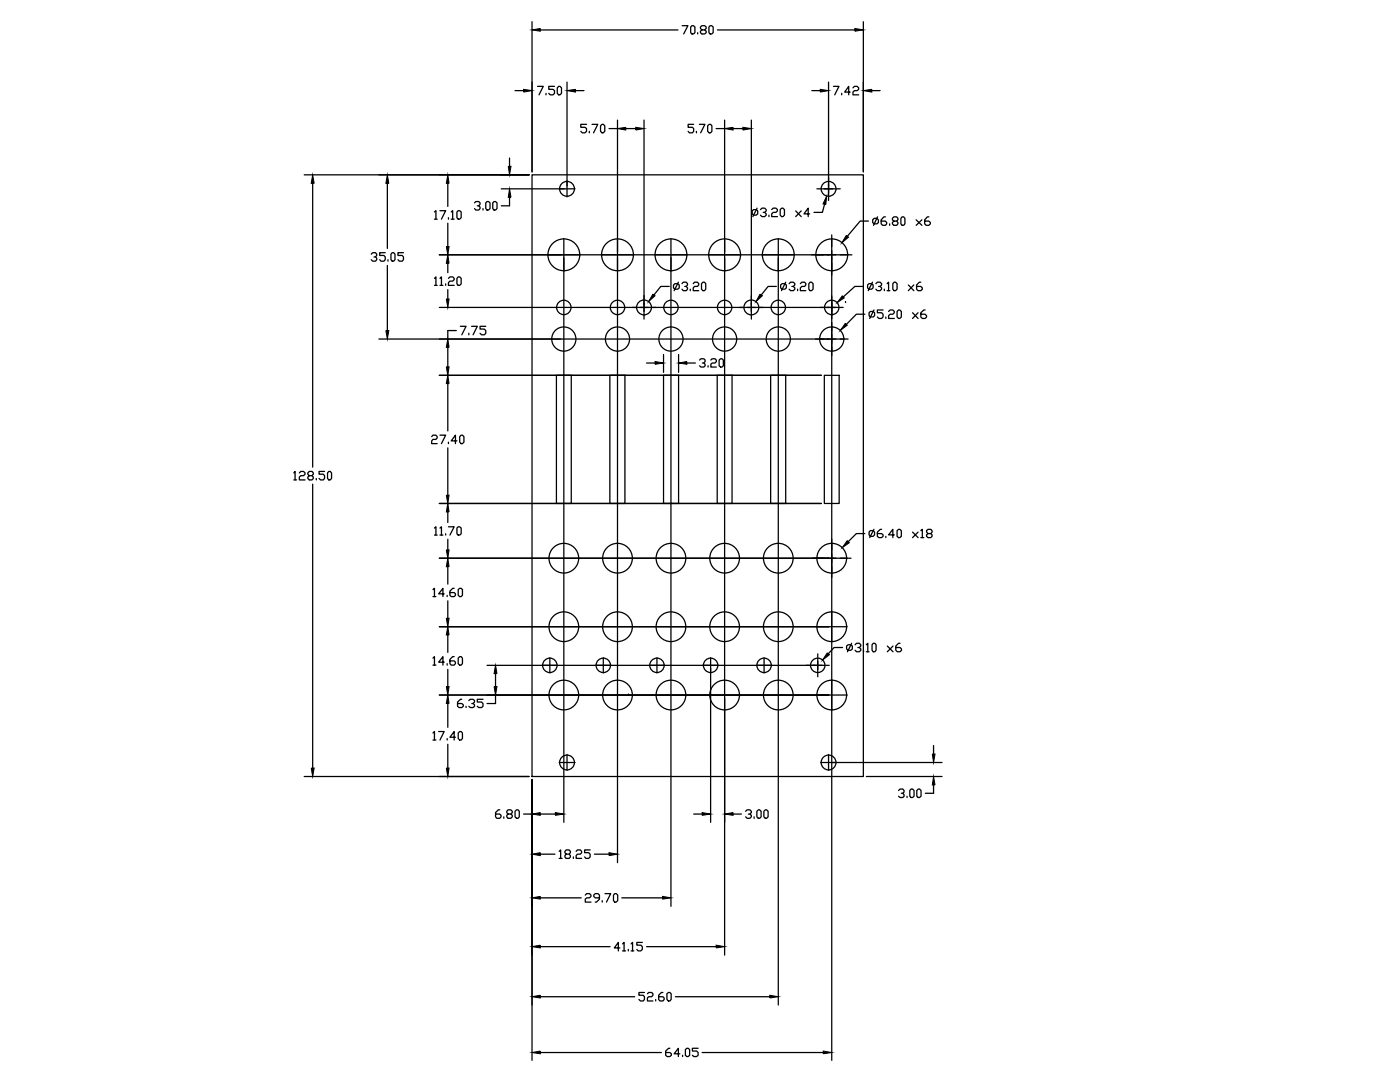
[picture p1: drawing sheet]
<svg xmlns="http://www.w3.org/2000/svg" width="279mm" height="216mm" viewBox="0 0 279 216" stroke-linecap="round" stroke-linejoin="round" font-family="sans-serif">
<g fill="none" stroke="#000" stroke-width=".25">
<path d="M102.8 18.1h1.7M106.2 4.3v30M107.3 17.2h1.1l-.8 1.7M107.8 6h27.5M109 18.6v.3M110.7 17.2h-1.2v.6h.9l.3 .3v.5l-.3 .3h-.6l-.3-.3M111.2 17.5l.3-.3h.3l.3 .3v1.1l-.3 .3h-.3l-.3-.3zM113.2 16.4v20.7M114.9 18.1h1.6M136.1 5.1h1.2l-.9 1.7M137.8 5.4l.3-.3h.3l.3 .3v1.1l-.3 .3h-.3l-.3-.3zM139.2 6.5v.3"/>
<path d="M140.1 6l-.3-.3v-.3l.3-.3h.5l.3 .3v.3l-.3 .3h-.5l-.3 .2v.3l.3 .3h.5l.3-.3v-.3l-.3-.2M141.5 5.4l.2-.3h.3l.3 .3v1.1l-.3 .3h-.3l-.2-.3zM143.2 6h27.4M162 18.1h1.7M165.4 16.4v22.1M166.3 17.2h1.1l-.8 1.7M168 18.6v.3M169.7 18.4h-1.1l.8-1.2v1.7M170.2 17.5l.3-.3h.6l.3 .3v.3l-.3 .3h-.6l-.3 .3v.5h1.2M172.3 4.3v30M174 18.1h1.6M60.7 34.9h44.9"/>
<path d="M62.4 36.6v56.6M77.3 36.6v13M89.4 36.6v4.6M100 37.7h12.6M101.7 39.4v1.7h-1.7M101.7 31.5v1.7M106.2 34.9h66.1v120h-66.1zM111.6 37.7h3.2M113.2 36.1v3.2M117.1 24.8h-1.2v.6h.9l.3 .3v.5l-.3 .3h-.6l-.3-.3M117.6 26.2v.3M118.2 24.8h1.1l-.8 1.7"/>
<path d="M119.8 25.1l.3-.3h.3l.3 .3v1.1l-.3 .3h-.3l-.3-.3zM121.5 25.7h1.7M123.2 24v26.3M124.9 25.7h2M128.5 24v38.1M138.4 24.8h-1.1v.6h.9l.2 .3v.5l-.2 .3h-.6l-.3-.3M139 26.2v.3M139.6 24.8h1.1l-.9 1.7M141.2 25.1l.3-.3h.3l.3 .3v1.1l-.3 .3h-.3l-.3-.3zM142.9 25.7h1.7M144.6 24v26.3M146.3 25.7h2"/>
<path d="M149.9 24v38.1M163 37.7h.7M163.8 37.7h3.2M164.5 37.7h1.7M165.4 36.1v3.2M165.4 39.4v.6M167.1 37.7h.6M74.1 50.7l.3-.3h.5l.3 .3v.3l-.3 .3h-.3M74.9 51.3l.3 .2v.3l-.3 .3h-.5l-.3-.3M76.9 50.4h-1.1v.6h.8l.3 .3v.5l-.3 .3h-.6l-.2-.3M77.3 53v13M77.4 51.8v.3"/>
<path d="M78.3 50.4h.3l.2 .3v1.1l-.2 .3h-.3l-.3-.3v-1.1zM80.5 50.4h-1.1v.6h.9l.2 .3v.5l-.2 .3h-.6l-.3-.3M86.7 42.3l.3-.3v1.7M86.7 55.5l.3-.3v1.7M86.7 43.7h.6M86.7 56.9h.6M87.7 50.8h79.1M87.8 42h1.1l-.8 1.7M87.8 55.5l.3-.3v1.7M87.8 56.9h.6M88.9 56.6v.3M89.4 44.5v4.7"/>
<path d="M89.4 52.5v1.9M89.4 57.8v1.9M89.5 55.5l.3-.3h.5l.3 .3v.3l-.3 .3h-.5l-.3 .3v.5h1.1M89.5 43.4v.3M90 42.3l.3-.3v1.7M90 43.7h.6M91.2 42.3l.2-.3h.3l.3 .3v1.1l-.3 .3h-.3l-.2-.3zM91.4 55.2h.3l.3 .3v1.1l-.3 .3h-.3l-.2-.3v-1.1zM94.7 40.5l.3-.3h.5l.3 .3v.3l-.3 .3h-.2M95.5 41.1l.3 .2v.3l-.3 .3h-.5l-.3-.3M96.4 41.6v.3M97.2 40.2h.3l.3 .3v1.1l-.3 .3h-.3l-.3-.3v-1.1z"/>
<path d="M98.3 40.5l.3-.3h.3l.3 .3v1.1l-.3 .3h-.3l-.3-.3zM109.3 50.8h6.5M112.5 47.6v6.5M112.5 51.4v112.7M120 50.8h6.5M123.2 47.6v6.5M123.2 51.4v120.7M128.5 59.8v3.9M130.6 50.8h6.6M133.6 57.2h-1.7l-1.4 1.6M133.9 47.6v6.5M133.9 51.4v129.5"/>
<path d="M134.4 56.9l.3-.3h.6l.3 .3v.5l-.3 .3h-.6l-.3-.3zM135.4 56.3l-.9 1.7M136.1 56.6l.3-.3h.6l.2 .3v.3l-.2 .3h-.3M137 57.2l.2 .2v.3l-.2 .3h-.6l-.3-.3M137.8 57.7v.3M138.3 56.6l.3-.3h.6l.2 .3v.3l-.2 .3h-.6l-.3 .2v.6h1.1M140 56.6l.3-.3h.3l.2 .3v1.1l-.2 .3h-.3l-.3-.3zM141.4 50.8h6.5M144.6 47.6v6.5M144.6 51.4v139.2M149.9 59.8v3.9M150.1 42.1l.3-.3h.5l.3 .3v.6l-.3 .2h-.5l-.3-.2z"/>
<path d="M151.1 41.5l-.9 1.7M151.8 41.8l.3-.3h.5l.3 .3v.3l-.3 .3h-.3M152.1 50.8h6.5M152.6 42.4l.3 .3v.2l-.3 .3h-.5l-.3-.3M153.5 42.9v.3M154 41.8l.3-.3h.6l.3 .3v.3l-.3 .3h-.6l-.3 .3v.5h1.2M154.9 57.2h-1.6l-1.4 1.6M155.3 47.6v6.5M155.3 51.4v149.1M155.7 41.8l.3-.3h.3l.3 .3v1.1l-.3 .3h-.3l-.3-.3zM155.8 56.9l.3-.3h.5l.3 .3v.5l-.3 .3h-.5l-.3-.3zM156.8 56.3l-.8 1.7"/>
<path d="M157.5 56.6l.3-.3h.5l.3 .3v.3l-.3 .3h-.3M158.3 57.2l.3 .2v.3l-.3 .3h-.5l-.3-.3M158.8 42.1l1.1 1.1M159.2 57.7v.3M159.7 56.6l.3-.3h.6l.2 .3v.3l-.2 .3h-.6l-.3 .2v.6h1.1M159.9 42.1l-1.1 1.1M161.6 42.7h-1.2l.9-1.2v1.7M161.7 56.3h.3l.3 .3v1.1l-.3 .3h-.3l-.3-.3v-1.1zM162.7 50.8h6.6M164.6 40.8l-.5 1.6h-1.7M166 47.6v6.5M166 59.9v3.1"/>
<path d="M166 59.8v3.1M166 46.9v2.3M166 50v161.7M167.7 50.8h2.3M172.3 57.2h-1.7l-2.3 2M173.3 44.1h-1.6l-2.6 3M173.4 56.6h.6l.2 .3v.5l-.2 .3h-.6l-.3-.3v-.5zM174.1 56.3l-.8 1.7M174.2 43.9l.3-.3h.5l.3 .3v.5l-.3 .3h-.5l-.3-.3zM174.8 56.6l.3-.3h.5l.3 .3v.3l-.3 .3h-.3M175.1 43.3l-.8 1.7M175.6 57.2l.3 .2v.3l-.3 .3h-.5l-.3-.3"/>
<path d="M176.5 57.7v.3M176.7 43.3h-.3l-.5 .6v.8l.3 .3h.5l.3-.3v-.3l-.3-.3h-.8M177 56.6l.3-.3v1.7M177 58h.6M177.5 44.7v.3M178.4 44.1l-.3-.2v-.3l.3-.3h.5l.3 .3v.3l-.3 .2h-.5l-.3 .3v.3l.3 .3h.5l.3-.3v-.3l-.3-.3M178.4 56.3h.3l.3 .3v1.1l-.3 .3h-.3l-.2-.3v-1.1zM180 43.3h.3l.3 .3v1.1l-.3 .3h-.3l-.2-.3v-1.1zM181.3 56.9l1.1 1.1M182.4 56.9l-1.1 1.1M182.8 43.9l1.2 1.1M183.8 56.3h-.3l-.6 .6v.8l.3 .3h.6l.3-.3v-.3l-.3-.2h-.9"/>
<path d="M184 43.9l-1.2 1.1M185.4 43.3h-.3l-.6 .6v.8l.3 .3h.6l.3-.3v-.3l-.3-.3h-.9M75.6 67.7h91.2M87.7 74.9h76.2M87.7 61.3h79.1M89.4 69.3v3.9M89.4 76.5v9.5M91.1 66h-1.7v1.7M91.9 65.1h1.1l-.8 1.7M93.6 66.5v.3M94.1 65.1h1.2l-.9 1.7M96.9 65.1h-1.1v.6h.9l.2 .3v.5l-.2 .3h-.6l-.3-.3"/>
<path d="M111 74.9h3v25.6h-3zM121.7 74.9h3v25.6h-3zM129 72.4h1.7M132.4 74.9h3v25.6h-3zM132.4 70.7v3.6M135.4 70.7v3.6M137.1 72.4h1.7M139.6 71.8l.3-.2h.6l.2 .2v.3l-.2 .3h-.3M140.5 72.4l.2 .3v.3l-.2 .2h-.6l-.3-.2M141.3 73v.2M141.9 71.8l.2-.2h.6l.3 .2v.3l-.3 .3h-.6l-.2 .3v.5h1.1M143.1 74.9h3v25.6h-3z"/>
<path d="M143.5 71.8l.3-.2h.3l.3 .2v1.2l-.3 .2h-.3l-.3-.2zM153.8 74.9h3v25.6h-3zM163.5 67.7h5M164.5 61.3h3M164.5 74.9h3v25.6h-3zM166 65.1v5M167.7 67.7h1.6M167.7 61.3h.6M168.7 60.4h.1M172.6 62.7h-1.7l-2 2M173.7 62.1h.5l.3 .3v.6l-.3 .2h-.5l-.3-.2v-.6zM174.4 61.9l-.8 1.6"/>
<path d="M176.2 61.9h-1.1v.5h.8l.3 .3v.5l-.3 .3h-.5l-.3-.3M176.8 63.2v.3M177.3 62.1l.3-.2h.6l.3 .2v.3l-.3 .3h-.6l-.3 .3v.5h1.2M179 62.1l.3-.2h.3l.3 .2v1.1l-.3 .3h-.3l-.3-.3zM182.1 62.4l1.1 1.1M183.2 62.4l-1.1 1.1M184.6 61.9h-.2l-.6 .5v.8l.3 .3h.5l.3-.3v-.2l-.3-.3h-.8M58.6 94.4l.3-.3v1.7M58.6 95.8h.6M59.7 94.4l.3-.3h.6l.3 .3v.2l-.3 .3h-.6l-.3 .3v.6h1.2M61.7 94.9l-.3-.3v-.2l.3-.3h.6l.2 .3v.2l-.2 .3h-.6l-.3 .3v.3l.3 .3h.6l.2-.3v-.3l-.2-.3M62.4 96.6v56.6"/>
<path d="M63.1 95.5v.3M64.8 94.1h-1.1v.5h.8l.3 .3v.6l-.3 .3h-.5l-.3-.3M65.6 94.1h.3l.3 .3v1.1l-.3 .3h-.3l-.2-.3v-1.1zM86.2 87.1l.2-.3h.6l.3 .3v.3l-.3 .3h-.6l-.2 .3v.5h1.1M87.8 86.8h1.1l-.8 1.7M89.4 89.4v9.4M89.5 88.2v.3M91.2 88h-1.2l.9-1.2v1.7M91.7 87.1l.3-.3h.3l.3 .3v1.1l-.3 .3h-.3l-.3-.3zM86.4 117.6l.3-.2v1.6M86.4 119h.6M86.7 105.4l.3-.3v1.7"/>
<path d="M86.7 106.8h.6M87.7 100.5h76.2M87.7 111.4h79.1M87.8 105.4l.3-.3v1.7M87.8 106.8h.6M88.6 118.5h-1.1l.9-1.1v1.6M88.9 106.5v.3M89.2 118.8v.2M89.4 102.2v2.1M89.4 107.6v2.1M89.4 113.1v3.4M89.4 119.9v3.5"/>
<path d="M89.5 105.1h1.1l-.8 1.7M90.6 117.4h-.3l-.5 .5v.9l.2 .2h.6l.3-.2v-.3l-.3-.3h-.8M91.2 105.4l.2-.3h.3l.3 .3v1.1l-.3 .3h-.3l-.2-.3zM91.4 117.6l.3-.2h.3l.3 .2v1.2l-.3 .2h-.3l-.3-.2zM162.9 111.4h6.2M166 108.3v6.2M167.7 111.4h2.1M172.6 106.5h-1.7l-1.6 1.6M173.7 105.9h.5l.3 .3v.5l-.3 .3h-.5l-.3-.3v-.5zM174.4 105.6l-.8 1.7M175.9 105.6h-.2l-.6 .6v.8l.3 .3h.5l.3-.3v-.3l-.3-.2h-.8M176.8 107v.3"/>
<path d="M178.5 106.7h-1.2l.9-1.1v1.7M179 105.9l.3-.3h.3l.3 .3v1.1l-.3 .3h-.3l-.3-.3zM182.1 106.2l1.1 1.1M183.2 106.2l-1.1 1.1M183.8 105.9l.3-.3v1.7M183.8 107.3h.6M185.2 106.5l-.3-.3v-.3l.3-.3h.6l.2 .3v.3l-.2 .3h-.6l-.3 .2v.3l.3 .3h.6l.2-.3v-.3l-.2-.2M86.4 131.3l.3-.3v1.7M86.4 132.7h.6M87.7 125.1h77.7M87.7 138.7h77.7M88.6 132.1h-1.1l.9-1.1v1.7"/>
<path d="M89.2 132.4v.3M89.4 126.7v3.5M89.4 133.6v3.4M90.6 131h-.3l-.5 .6v.8l.2 .3h.6l.3-.3v-.3l-.3-.2h-.8M91.4 131.3l.3-.3h.3l.3 .3v1.1l-.3 .3h-.3l-.3-.3zM92.2 139.5h-.3l-.6 .6v.8l.3 .3h.6l.3-.3v-.3l-.3-.2h-.9M93.6 139.8l.3-.3h.5l.3 .3v.3l-.3 .3h-.2M96.4 139.5h-1.1v.6h.8l.3 .3v.5l-.3 .3h-.6l-.2-.3M97.2 132.8h66.8M98.9 138.7v1.7h-1.7M98.9 134.4v2.6M108.2 132.8h3.1"/>
<path d="M109.7 131.2v3.1M118.9 132.8h3.1M120.4 131.2v3.1M125.4 138.7h.1M129.6 132.8h3M131.1 131.2v3.1M140.3 132.8h3M141.8 131.2v3.1M141.8 133.4v30.7M151 132.8h3.1M152.5 131.2v3.1M161.7 132.8h3"/>
<path d="M162.9 125.1h6.2M162.9 138.7h6.2M163.2 131.2v3.1M163.2 130.5v.6M163.2 131.9v1.7M163.2 134.4v.6M164.9 132.8h.6M166 122v6.1M166 135.6v6.2M168.2 129.2h-1.7l-1.2 1.2M169 128.9l.3-.2h.5l.3 .2v.6l-.3 .3h-.5l-.3-.3zM170 128.4l-.9 1.7"/>
<path d="M170.6 128.7l.3-.3h.6l.3 .3v.2l-.3 .3h-.3M171.5 129.2l.3 .3v.3l-.3 .3h-.6l-.3-.3M172.3 129.8v.3M172.9 128.7l.3-.3v1.7M172.9 130.1h.5M174.3 128.4h.3l.2 .3v1.1l-.2 .3h-.3l-.3-.3v-1.1zM177.1 128.9l1.1 1.2M178.2 128.9l-1.1 1.2M179.6 128.4h-.3l-.5 .5v.9l.3 .3h.5l.3-.3v-.3l-.3-.3h-.8M60.7 154.9h44.9M86.4 146.3l.3-.3v1.7M86.4 147.7h.6"/>
<path d="M87.5 146h1.1l-.8 1.7M89.2 147.4v.3M89.4 140.4v4.7M89.4 148.5v4.7M90.9 147.1h-1.1l.8-1.1v1.7M91.4 146.3l.3-.3h.3l.3 .3v1.1l-.3 .3h-.3l-.3-.3zM93 140.9v.3M94.4 140.4l.3 .2v.3l-.3 .3h-.5l-.3-.3M106.2 155.5v56.2M111.6 152.1h3.2M113.2 150.5v3.2M163.8 152.1h3.2"/>
<path d="M165.4 150.5v3.2M165.9 152.1h22.1M172.9 154.9h15.1M179.3 157.7l.3-.3h.6l.2 .3v.3l-.2 .3h-.3M180.2 158.3l.2 .3v.3l-.2 .2h-.6l-.3-.2M181 158.9v.2M181.8 157.4h.3l.3 .3v1.2l-.3 .2h-.3l-.2-.2v-1.2zM183 157.7l.3-.3h.2l.3 .3v1.2l-.3 .2h-.2l-.3-.2zM186.3 156.6v1.7h-1.6M186.3 148.8v1.7M99.7 161.6h-.3l-.5 .5v.9l.2 .3h.6l.3-.3v-.3l-.3-.3h-.8M100.5 163v.3"/>
<path d="M101.4 162.4l-.3-.3v-.2l.3-.3h.5l.3 .3v.2l-.3 .3h-.5l-.3 .3v.3l.3 .3h.5l.3-.3v-.3l-.3-.3M102.8 161.9l.3-.3h.3l.2 .3v1.1l-.2 .3h-.3l-.3-.3zM104.5 162.4h1.7M107.8 162.4h3M107.8 170.4h2.9M107.8 179.2h8.2M111.6 169.9l.3-.3v1.7M111.6 171.3h.6M113 170.4l-.3-.3v-.2l.3-.3h.6l.2 .3v.2l-.2 .3h-.6l-.3 .3v.3l.3 .3h.6l.2-.3v-.3l-.2-.3M114.4 171v.3M115 169.9l.2-.3h.6l.3 .3v.2l-.3 .3h-.6l-.2 .3v.6h1.1M116.8 178.6l.3-.3h.5l.3 .3v.3l-.3 .3h-.5l-.3 .2v.6h1.1"/>
<path d="M117.8 169.6h-1.1v.5h.8l.3 .3v.6l-.3 .3h-.6l-.2-.3M118.6 170.4h2.9M119.6 179.2h-.8l-.3-.3v-.3l.3-.3h.5l.3 .3v.8l-.6 .6h-.2M120.2 179.7v.3M120.7 178.3h1.2l-.9 1.7M122.7 178.3h.3l.3 .3v1.1l-.3 .3h-.3l-.3-.3v-1.1zM124.1 179.2h8.1M138.4 162.4h1.7M146.3 162.4h1.7M148.8 161.9l.3-.3h.6l.2 .3v.2l-.2 .3h-.3M149.7 162.4l.2 .3v.3l-.2 .3h-.6l-.3-.3M150.5 163v.3"/>
<path d="M151 161.9l.3-.3h.3l.3 .3v1.1l-.3 .3h-.3l-.3-.3zM152.4 161.9l.3-.3h.3l.3 .3v1.1l-.3 .3h-.3l-.3-.3zM107.8 188.9h14M107.8 198.9h18.9M123.7 189.1h-1.1l.8-1.1v1.7M124.3 188.3l.2-.3v1.7M124.3 189.7h.5M125.4 189.4v.3M125.9 188.3l.3-.3v1.7M125.9 189.7h.6M128.2 188h-1.1v.6h.8l.3 .3v.5l-.3 .3h-.6l-.2-.3M128.6 198h-1.1v.6h.9l.2 .3v.5l-.2 .3h-.6l-.3-.3"/>
<path d="M129 188.9h13.9M129.2 198.3l.3-.3h.6l.2 .3v.3l-.2 .3h-.6l-.3 .2v.6h1.1M130.9 199.4v.3M132.3 198h-.3l-.6 .6v.8l.3 .3h.6l.2-.3v-.3l-.2-.2h-.9M133.1 198.3l.3-.3h.3l.2 .3v1.1l-.2 .3h-.3l-.3-.3zM134.8 198.9h18.8M107.8 210h24.2M133.7 209.2h-.3l-.6 .5v.9l.3 .2h.6l.3-.2v-.3l-.3-.3h-.9M135.7 210.3h-1.2l.9-1.1v1.6M136.2 210.6v.2M136.8 209.4l.3-.2h.2l.3 .2v1.2l-.3 .2h-.2l-.3-.2zM139.3 209.2h-1.1v.5h.8l.3 .3v.6l-.3 .2h-.5l-.3-.2"/>
<path d="M140.1 210h24.2"/>
<circle cx="113.2" cy="37.7" r="1.48"/>
<circle cx="165.4" cy="37.7" r="1.48"/>
<circle cx="112.5" cy="50.8" r="3.2"/>
<circle cx="123.2" cy="50.8" r="3.2"/>
<circle cx="133.9" cy="50.8" r="3.2"/>
<circle cx="144.6" cy="50.8" r="3.2"/>
<circle cx="155.3" cy="50.8" r="3.2"/>
<circle cx="166" cy="50.8" r="3.2"/>
<circle cx="112.5" cy="67.7" r="2.41"/>
<circle cx="112.5" cy="61.3" r="1.44"/>
<circle cx="123.2" cy="67.7" r="2.41"/>
<circle cx="123.2" cy="61.3" r="1.44"/>
<circle cx="128.5" cy="61.3" r="1.48"/>
<circle cx="133.9" cy="67.7" r="2.41"/>
<circle cx="133.9" cy="61.3" r="1.44"/>
<circle cx="144.6" cy="67.7" r="2.41"/>
<circle cx="144.6" cy="61.3" r="1.44"/>
<circle cx="149.9" cy="61.3" r="1.48"/>
<circle cx="155.3" cy="67.7" r="2.41"/>
<circle cx="155.3" cy="61.3" r="1.44"/>
<circle cx="166" cy="67.7" r="2.41"/>
<circle cx="166" cy="61.3" r="1.44"/>
<circle cx="112.5" cy="111.4" r="2.96"/>
<circle cx="123.2" cy="111.4" r="2.96"/>
<circle cx="133.9" cy="111.4" r="2.96"/>
<circle cx="144.6" cy="111.4" r="2.96"/>
<circle cx="155.3" cy="111.4" r="2.96"/>
<circle cx="166" cy="111.4" r="2.96"/>
<circle cx="109.7" cy="132.8" r="1.44"/>
<circle cx="112.5" cy="125.1" r="2.96"/>
<circle cx="112.5" cy="138.7" r="2.96"/>
<circle cx="120.4" cy="132.8" r="1.44"/>
<circle cx="123.2" cy="138.7" r="2.96"/>
<circle cx="123.2" cy="125.1" r="2.96"/>
<circle cx="131.1" cy="132.8" r="1.44"/>
<circle cx="133.9" cy="138.7" r="2.96"/>
<circle cx="133.9" cy="125.1" r="2.96"/>
<circle cx="141.8" cy="132.8" r="1.44"/>
<circle cx="144.6" cy="138.7" r="2.96"/>
<circle cx="144.6" cy="125.1" r="2.96"/>
<circle cx="152.5" cy="132.8" r="1.44"/>
<circle cx="155.3" cy="125.1" r="2.96"/>
<circle cx="155.3" cy="138.7" r="2.96"/>
<circle cx="163.2" cy="132.8" r="1.44"/>
<circle cx="166" cy="125.1" r="2.96"/>
<circle cx="166" cy="138.7" r="2.96"/>
<circle cx="113.2" cy="152.1" r="1.48"/>
<circle cx="165.4" cy="152.1" r="1.48"/>
</g>
<g fill="#000" stroke="#000" stroke-width=".2">
<path d="M104.5 17.8l1.7 .3-1.7 .3zM106.2 6l1.6-.3v.5zM113.2 18.1l1.7-.3v.6zM163.7 17.8l1.7 .3-1.7 .3zM170.6 5.7l1.7 .3-1.7 .2zM172.3 18.1l1.7-.3v.6zM62.4 34.9l.3 1.7h-.6zM77.3 34.9l.3 1.7h-.6zM89.4 34.9l.2 1.7h-.5zM101.4 33.2h.6l-.3 1.7zM101.7 37.7l.3 1.7h-.6zM123.2 25.7l1.7-.3v.6z"/>
<path d="M126.9 25.4l1.6 .3-1.6 .3zM144.6 25.7l1.7-.3v.6zM148.3 25.4l1.6 .3-1.6 .3zM89.1 49.2h.5l-.2 1.6zM89.1 59.7h.5l-.2 1.6zM89.4 50.8l.2 1.7h-.5zM130.3 58.7l.4 .3-1.2 1.2zM151.7 58.7l.4 .3-1.2 1.2zM165 39.1l-.2 1.7-.5-.1zM168.1 59l.4 .4-1.4 1zM168.9 47l.4 .3-1.3 1.1zM77 66h.6l-.3 1.7z"/>
<path d="M89.1 73.2h.5l-.2 1.7zM89.4 67.7l.2 1.6h-.5zM89.4 74.9l.2 1.6h-.5zM130.7 72.1l1.7 .3-1.7 .3zM135.4 72.4l1.7-.3v.6zM168.7 64.5l.4 .4-1.4 1zM89.1 98.8h.5l-.2 1.7zM89.1 109.7h.5l-.2 1.7zM89.4 100.5l.2 1.7h-.5zM89.4 111.4l.2 1.7h-.5zM169.1 107.9l.4 .4-1.4 1zM89.1 123.4h.5l-.2 1.7z"/>
<path d="M89.1 137h.5l-.2 1.7zM89.4 125.1l.2 1.6h-.5zM98.6 137h.6l-.3 1.7zM98.9 132.8l.3 1.6h-.6zM165.1 130.3l.4 .3-1.3 1.1zM62.1 153.2h.6l-.3 1.7zM89.1 153.2h.5l-.2 1.7zM89.4 138.7l.2 1.7h-.5zM186.1 150.5h.5l-.3 1.6zM186.3 154.9l.3 1.7h-.5zM106.2 162.4l1.6-.3v.6zM106.2 170.4l1.6-.3v.6z"/>
<path d="M106.2 179.2l1.6-.3v.5zM110.8 162.1l1.7 .3-1.7 .3zM121.5 170.1l1.7 .3-1.7 .3zM132.2 178.9l1.7 .3-1.7 .2zM140.1 162.1l1.7 .3-1.7 .3zM144.6 162.4l1.7-.3v.6zM106.2 188.9l1.6-.3v.5zM106.2 198.9l1.6-.3v.5zM142.9 188.6l1.7 .3-1.7 .2zM153.6 198.6l1.7 .3-1.7 .2zM106.2 210l1.6-.3v.6zM164.3 209.7l1.7 .3-1.7 .3z"/>
</g>
</svg>
